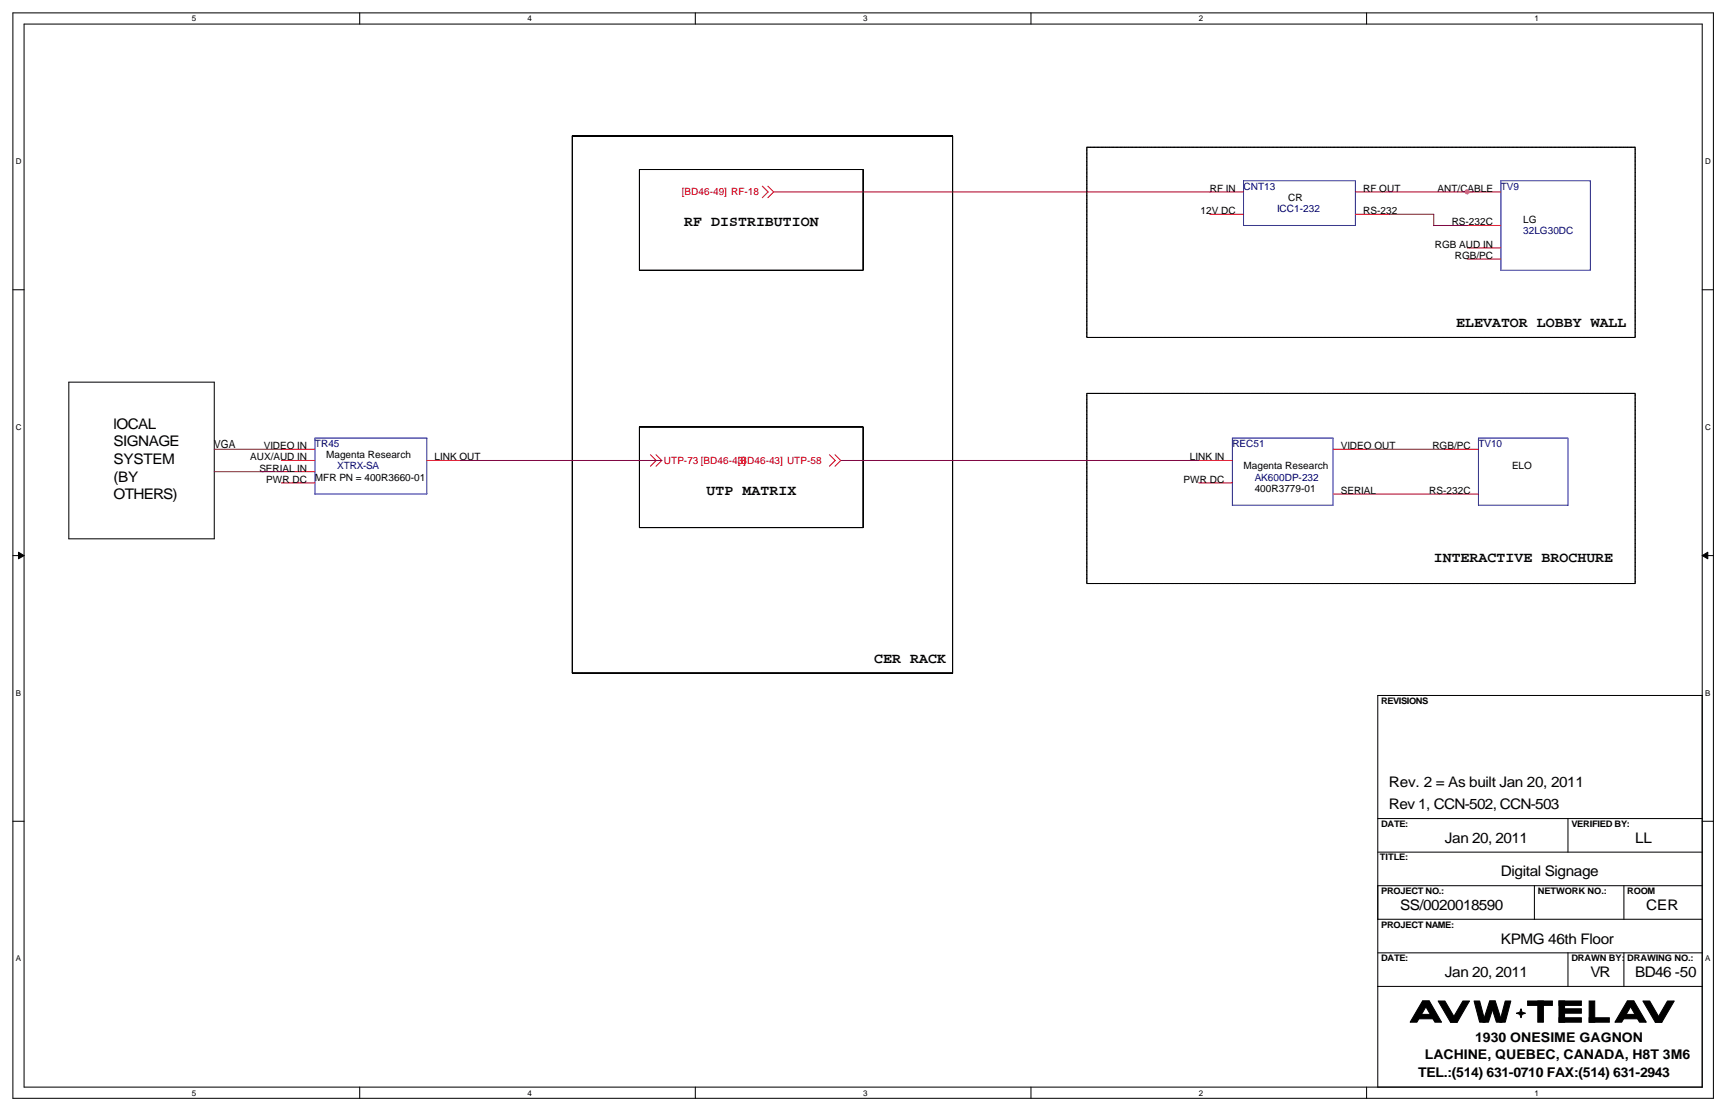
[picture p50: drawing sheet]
<svg xmlns="http://www.w3.org/2000/svg" width="864mm" height="559mm" viewBox="0 0 864 559" stroke-linecap="round" stroke-linejoin="round" font-family="sans-serif">
<defs><g id="words">
<g font-size="7.3">
<text x="342" y="113">RF DISTRIBUTION</text>
<text x="727" y="163">ELEVATOR LOBBY WALL</text>
<text x="57" y="214">lOCAL</text>
<text x="57" y="223">SIGNAGE</text>
<text x="57" y="232">SYSTEM</text>
<text x="57" y="241">(BY</text>
<text x="57" y="249">OTHERS)</text>
<text x="353" y="247">UTP MATRIX</text>
<text x="716" y="281">INTERACTIVE BROCHURE</text>
<text x="437" y="331">CER RACK</text>
<text x="694" y="393">Rev. 2 = As built Jan 20, 2011</text>
<text x="694" y="404">Rev 1, CCN-502, CCN-503</text>
<text x="722" y="421">Jan 20, 2011</text>
<text x="817" y="421">LL</text>
<text x="750" y="438">Digital Signage</text>
<text x="699" y="454">SS/0020018590</text>
<text x="822" y="454">CER</text>
<text x="750" y="471">KPMG 46th Floor</text>
<text x="722" y="488">Jan 20, 2011</text>
<text x="794" y="488">VR</text>
<text x="817" y="488">BD46 -50</text>
</g>
<g font-size="6.7">
<text x="737" y="520">1930 ONESIME GAGNON</text>
<text x="712" y="529">LACHINE, QUEBEC, CANADA, H8T 3M6</text>
<text x="708" y="538">TEL.:(514) 631-0710 FAX:(514) 631-2943</text>
</g>
<text font-size="5.6" x="107" y="224">VGA</text>
<g font-size="5">
<text x="604" y="96">RF IN</text>
<text x="681" y="96">RF OUT</text>
<text x="718" y="96">ANT/CABLE</text>
<text x="643" y="100">CR</text>
<text x="600" y="107">12V DC</text>
<text x="681" y="107">RS-232</text>
<text x="725" y="113">RS-232C</text>
<text x="761" y="112">LG</text>
<text x="717" y="124">RGB AUD IN</text>
<text x="727" y="129">RGB/PC</text>
<text x="132" y="224">VIDEO IN</text>
<text x="670" y="224">VIDEO OUT</text>
<text x="715" y="224">RGB/PC</text>
<text x="125" y="230">AUX/AUD IN</text>
<text x="163" y="229">Magenta Research</text>
<text x="217" y="230">LINK OUT</text>
<text x="594" y="230">LINK IN</text>
<text x="130" y="235">SERIAL IN</text>
<text x="621" y="234">Magenta Research</text>
<text x="755" y="234">ELO</text>
<text x="133" y="241">PWR DC</text>
<text x="157" y="240">MFR PN = 400R3660-01</text>
<text x="591" y="241">PWR DC</text>
<text x="627" y="246">400R3779-01</text>
<text x="670" y="247">SERIAL</text>
<text x="714" y="247">RS-232C</text>
</g>
<g font-size="5" fill="#000080">
<text x="621" y="95">CNT13</text>
<text x="750" y="95">TV9</text>
<text x="638" y="106">ICC1-232</text>
<text x="761" y="117">32LG30DC</text>
<text x="157" y="223">TR45</text>
<text x="616" y="223">REC51</text>
<text x="738" y="223">TV10</text>
<text x="168" y="234">XTRX-SA</text>
<text x="627" y="240">AK600DP-232</text>
</g>
<g font-size="5" fill="#f00">
<text x="341" y="98">[BD46-49] RF-18</text>
<text x="332" y="232">UTP-73 [BD46-43]</text>
<text x="369" y="232">[BD46-43] UTP-58</text>
</g>
<g font-size="4.5">
<text x="690" y="351">REVISIONS</text>
<text x="690" y="413">DATE:</text>
<text x="785" y="413">VERIFIED BY:</text>
<text x="689" y="430">TITLE:</text>
<text x="690" y="446">PROJECT NO.:</text>
<text x="768" y="446">NETWORK NO.:</text>
<text x="813" y="446">ROOM</text>
<text x="690" y="463">PROJECT NAME:</text>
<text x="690" y="480">DATE:</text>
<text x="785" y="480">DRAWN BY:</text>
<text x="813" y="480">DRAWING NO.:</text>
</g>
<g font-size="4">
<text x="96" y="11">5</text>
<text x="263" y="11">4</text>
<text x="431" y="11">3</text>
<text x="599" y="11">2</text>
<text x="766" y="11">1</text>
<text x="8" y="82">D</text>
<text x="852" y="82">D</text>
<text x="8" y="215">C</text>
<text x="852" y="215">C</text>
<text x="8" y="347">B</text>
<text x="852" y="347">B</text>
<text x="8" y="480">A</text>
<text x="852" y="480">A</text>
<text x="96" y="547">5</text>
<text x="263" y="547">4</text>
<text x="431" y="547">3</text>
<text x="599" y="547">2</text>
<text x="766" y="547">1</text>
</g>
</g></defs>
<path d="M6 6h850v542h-850zM12 12h838v531h-838z" fill="none" stroke="#000" stroke-width=".51"/>
<g fill="#fff">
<path d="M96 7h2v5h-2z"/>
<path d="M96 543h2v5h-2z"/>
</g>
<path d="M180 6v6M180 543v5" fill="none" stroke="#000" stroke-width=".51"/>
<g fill="#fff">
<path d="M263 7h3v5h-3z"/>
<path d="M263 543h3v5h-3z"/>
</g>
<path d="M347 6v6M347 543v5" fill="none" stroke="#000" stroke-width=".51"/>
<g fill="#fff">
<path d="M431 7h2v5h-2z"/>
<path d="M431 543h2v5h-2z"/>
</g>
<path d="M515 6v6M515 543v5" fill="none" stroke="#000" stroke-width=".51"/>
<g fill="#fff">
<path d="M599 7h2v5h-2z"/>
<path d="M599 543h2v5h-2z"/>
</g>
<path d="M683 6v6M683 543v5" fill="none" stroke="#000" stroke-width=".51"/>
<g fill="#fff">
<path d="M766 7h3v5h-3z"/>
<path d="M766 543h3v5h-3z"/>
<path d="M8 78h3v5h-3z"/>
<path d="M852 78h3v5h-3z"/>
<path d="M8 211h3v4h-3z"/>
<path d="M852 211h3v4h-3z"/>
</g>
<path d="M6 145h6M850 145h6" fill="none" stroke="#000" stroke-width=".51"/>
<g fill="#fff">
<path d="M8 344h2v4h-2z"/>
<path d="M852 344h2v4h-2z"/>
</g>
<path d="M6 277h6M850 277h6" fill="none" stroke="#000" stroke-width=".51"/>
<g fill="#000" stroke="#000" stroke-width=".5">
<path d="M9 276l3 1-3 2z" fill-rule="evenodd"/>
<path d="M850 277l3-1v3z" fill-rule="evenodd"/>
</g>
<g fill="#fff">
<path d="M8 476h2v5h-2z"/>
<path d="M852 476h2v5h-2z"/>
</g>
<g fill="none" stroke="#000" stroke-width=".51">
<path d="M34 191h73v78h-73zM850 347v196h-162v-196h162M6 410h6M688 409h162M783 409v17M850 410h6M688 426h162M688 459h162M688 442h162M766 442v17M811 442v17M688 476h162"/>
<path d="M783 476v17M811 476v17M688 493h162"/>
</g>
<path d="M543 73h274M817 73v95M543 168v-95M817 168h-274M543 196h274M817 196v95M543 291v-95M817 291h-274" fill="none" stroke="#000" stroke-width=".5" stroke-dasharray=".3 .2 .1 .2"/>
<path d="M286 68h190M476 68v268M319 85h112M431 85v50M319 135v-50M431 135h-112M319 213h112M431 213v50M319 263v-50M431 263h-112M286 336v-268M476 336h-190" fill="none" stroke="#000" stroke-width=".5" stroke-dasharray=".1 .1 .1 .1 .1 .1 .1 .1"/>
<g fill="#000" stroke="#000" stroke-width=".51">
<path d="M718 500h4l6 10h-4z" fill-rule="evenodd"/>
<path d="M731 500h3l-6 10h-4z" fill-rule="evenodd"/>
<path d="M736 500h3l3 10h-3z" fill-rule="evenodd"/>
<path d="M744 500h3l3 10h-3z" fill-rule="evenodd"/>
<path d="M744 500h3l-4 10h-2z" fill-rule="evenodd"/>
<path d="M752 500h3l-3 10h-3z" fill-rule="evenodd"/>
<path d="M821 500h3l6 10h-3z" fill-rule="evenodd"/>
<path d="M833 500h3l-6 10h-3z" fill-rule="evenodd"/>
<path d="M711 500h3l-6 10h-4z" fill-rule="evenodd"/>
<path d="M708 507h8v2h-8z" fill-rule="evenodd"/>
<path d="M711 500h3l6 10h-3z" fill-rule="evenodd"/>
<path d="M757 506l2-1 1-1v1l2 1-2 1v1l-1-1z" fill-rule="evenodd"/>
<path d="M763 500h12v2h-12z" fill-rule="evenodd"/>
<path d="M768 500h3v10h-3z" fill-rule="evenodd"/>
<path d="M779 508h11v2h-11z" fill-rule="evenodd"/>
<path d="M779 500h2v10h-2z" fill-rule="evenodd"/>
<path d="M779 500h11v2h-11z" fill-rule="evenodd"/>
<path d="M779 504h11v2h-11z" fill-rule="evenodd"/>
<path d="M794 500h3v10h-3z" fill-rule="evenodd"/>
<path d="M794 508h10v2h-10z" fill-rule="evenodd"/>
<path d="M813 500h3l-6 10h-3z" fill-rule="evenodd"/>
<path d="M810 507h8v2h-8z" fill-rule="evenodd"/>
<path d="M813 500h3l6 10h-3z" fill-rule="evenodd"/>
</g>
<g fill="none" stroke="#f00" stroke-width=".51">
<path d="M381 93l3 3-3 3M384 93l2 3-2 3M604 96h17M677 96h17M733 96h17M604 107h17M677 107h17M733 113h17M733 129h17M733 124h17M141 224h16M141 230h16"/>
<path d="M141 236h16M213 230h17M325 227l3 3-3 3M328 227l3 3-3 3M414 227l3 3-3 3M417 227l3 3-3 3M599 230h17M666 224h17M722 224h16M141 241h16M599 241h17M666 247h17"/>
<path d="M722 247h16"/>
</g>
<path d="M621 90h56v23h-56zM750 90h44v45h-44zM157 219h56v28h-56zM616 219h50v33h-50zM738 219h45v33h-45z" fill="none" stroke="#00f" stroke-width=".51"/>
<path d="M386 96h218M694 96h42M694 107h22v6h17M107 224h34M107 236h34M230 230h101M420 230h179M683 224h39M683 247h39" fill="none" stroke="#800040" stroke-width=".51"/>
<circle cx="733" cy="96" r="1.1" fill="#f0f" stroke="#f0f" stroke-width=".51"/>
<use href="#words"/>
</svg>
